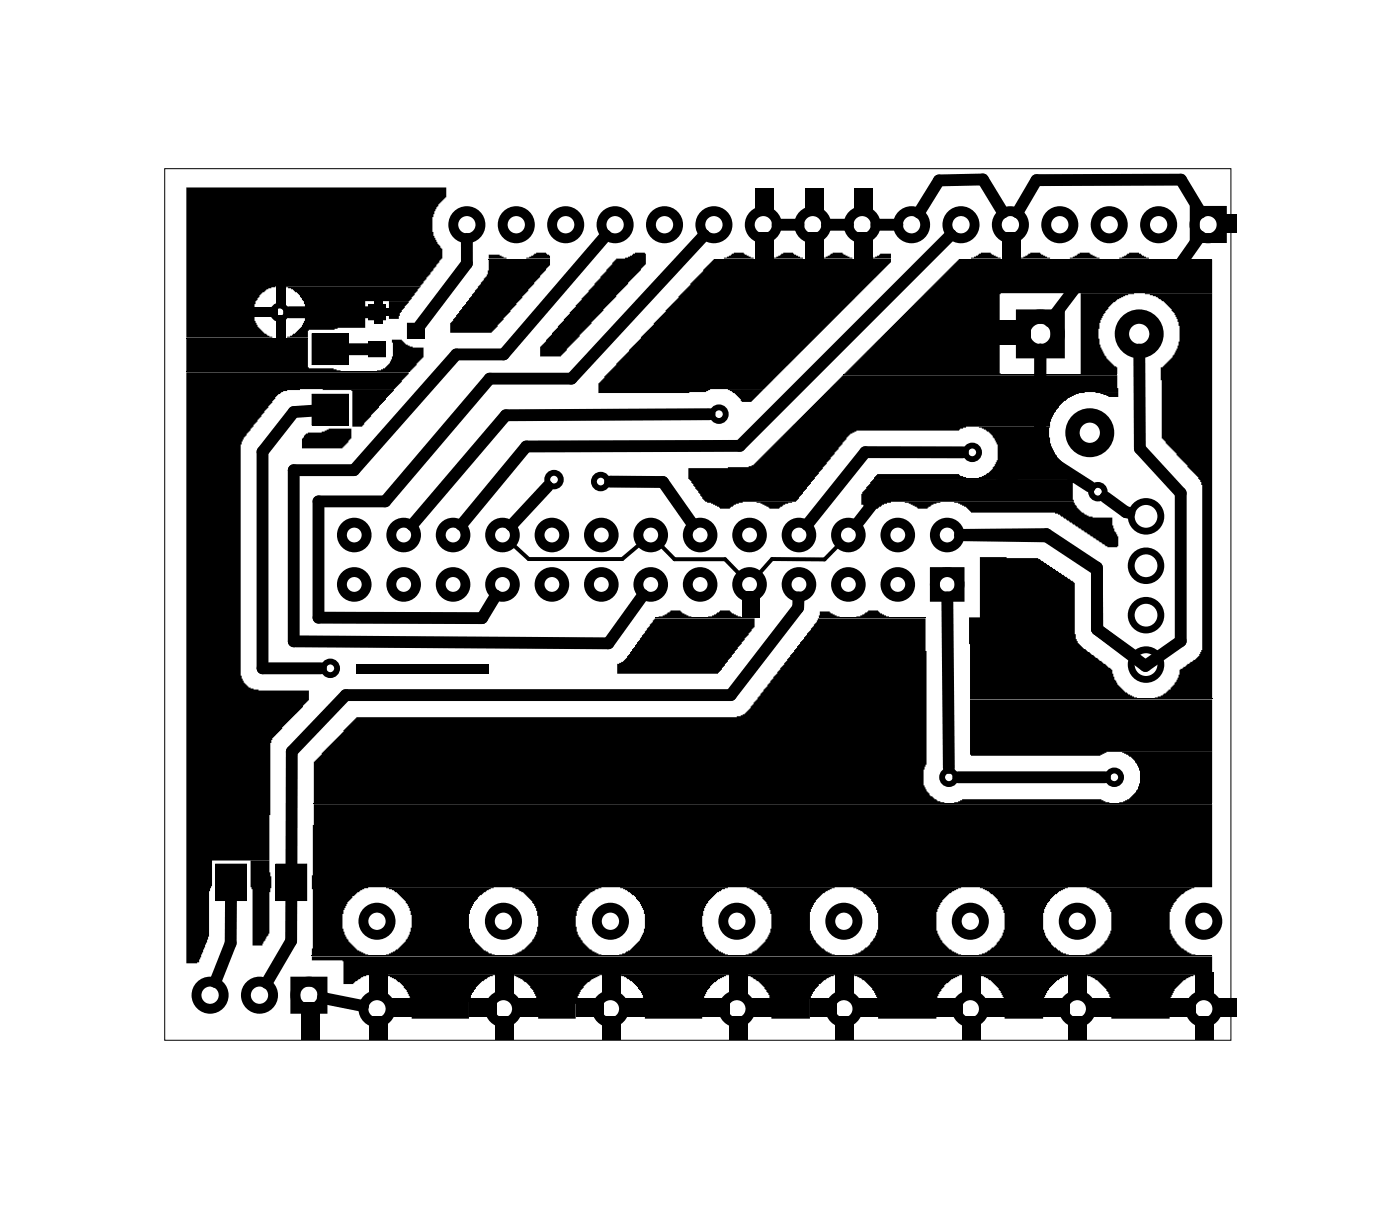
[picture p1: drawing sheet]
<svg xmlns="http://www.w3.org/2000/svg" width="72mm" height="62mm" viewBox="0 0 72 62" stroke-linecap="round" stroke-linejoin="round" font-family="sans-serif">
<g fill="none" stroke="#000" stroke-width=".05">
<path d="M8.5 8.7h54.8v44.8h-54.8zM9.6 17.4h6.2M9.6 19.1h11.5M25.1 13.3h3.2M36.7 13.3h9.1M43.4 19.3h14M49.3 13.3h13M33.7 31.8h5.1M42.1 31.8h5.5M44.9 24.6h10.3M49.9 35.9h12.4M16 49.1h46.3"/>
<path d="M16.1 41.3h46.2"/>
</g>
<g fill="#000">
<path d="M13.1 15.8h1.2v.5h-1.2zM14.2 14.6h.5v1.2h-.5zM14.2 16.2h.5v1.2h-.5zM9.6 17.4h6.2l.1 1.5h1.2l.4 .2h-7.9zM16 17.2h1.9v1.6h-1.9zM19.2 15.4h.5v.6h-.5zM19.2 16h.5v.6h-.5zM18.9 17.6h.9v.8h-.9zM18.9 15.7h.9v.8h-.9zM19.5 15.8h.6v.4h-.6zM16.6 20h3.6v.1l-.4 .4v.1l-.3 .3v.1l-.4 .3v.1l-.4 .3-.1 .2h-.5v-1.8zM20.1 17.5h.6l.2 .2 .3 .2h.6v.5l-.7 .7h-1.7l.4-.2 .3-.4z"/>
<path d="M20 15.5h1v.1l-.4 .5-.1 .3h-.5zM9.6 19.1h11.4v.1l-.7 .8h-4.9l-.8 .1-.4 .3-.2 .3-.4 .4v.1l-1.2 1.5v12l.1 .4 .3 .2 .2 .1 2.9 .1v.5l-1.9 1.9-.1 .3-.1 6h-2.9v1.4l-.2 .2v2.3l-.5 1.4h-.1h-.5zM14.6 14.7l7 .1-.5 .7h-2.3v1.3l-2.9 .2-.1 .4h-1l.4-.2 .3-.4 .2-.3v-.9l-.4-.6zM20.9 16.6h.9v.8h-.9zM9.6 9.6h13.3v.5l-.4 .4-.3 .7v.7l.3 .6 .2 .3v.5l-1.1 1.4h-7.4l-.4 .1-.4 .3-.3 .4v1l.1 .3 .4 .4 .4 .2h-4.4zM25.1 13.1h.6l.3 .2h-.9zM27.1 13.2h.1l.4-.2h.5l.2 .1v.2zM25.1 13.3h3.2v.3l-3 3.5h-2.2v-.5l1.9-2.4 .1-.3zM31.5 13.5l.2-.2h.4l.5-.3h.6v.6l-4.4 4.7h-1v-.5l1.5-1.7v-.1l.3-.2 .3-.5 .4-.3v-.1l.9-.9zM37.2 13.2h.2l.3-.2h.5l.1 .1 .4 .2zM37.4 20h1.8l-.6 .7h-.5l-.3-.5zM38.8 9.7h1v1.4h-1z"/>
<path d="M38.8 11.9h1v1.4h-1zM39.8 13.2l.3-.1 .2-.1h.5v.1l.5 .2zM41.4 9.7h.9v1.4h-.9zM41.4 11.9h.9v1.4h-.9zM42.3 13.2h.2l.3-.2h.5l.1 .1 .4 .2zM43.9 9.7h1v1.4h-1zM43.9 11.9h1v1.4h-1zM44.8 13.2h.2l.2-.2h.6v.3zM36.2 13.7l.5-.4h9.1v.2l-6.5 6.5h-2.8l-.2 .2h-.9h-4.6v-.5l3.4-3.7v-.1l.7-.6v-.1l.6-.5v-.1l.6-.6zM49.9 13.2h.3l.2-.2h.5l.1 .1 .4 .2zM51.5 11.9h1v1.4h-1zM51.4 16.5h1.6v1.2h-1.6z"/>
<path d="M52.5 13.2h.2l.3-.2h.5v.1l.5 .2zM55 13.2h.1l.4-.2h.5l.1 .1 .4 .2zM35.4 24.1h2l1.1-.1 .2-.1 4.6-4.6h14.1l.1 .9h-1.7l-.9 .3-.7 .7-.2 .5v.2h-4.3l-.3 .1-.1 .1h-5.3l-.5 .4v.1l-.2 .1v.1l-.2 .2v.1l-.2 .1v.2l-.2 .1v.1l-.2 .2v.1l-.2 .1v.1l-.2 .2v.1l-.2 .1v.1l-1 1.2h-2.7l-.5 .1-.2 .2h-.5v-.1l-.4-.2h-.2l-.3-.2-.6-.9-.1-.1zM55.6 15.1h2.7l-.5 .1-.6 .3-.4 .5-.3 .6v.8l.1 .5 .3 .5 .5 .5v.3h-1.8zM57.5 13.2l.4-.1 .1-.1h.6l.5 .3zM43.6 19l5.7-5.7h13v1.8h-10.9v4.1h-8zM58.9 15.1h3.4v20.8h-2.9l.4-.2 .3-.3h.1l.4-.6v-.4l.8-.5 .4-.5v-8.5l-.2-.4-1.9-2v-3.6h.1l.5-.5 .2-.5 .1-.3v-.9l-.2-.6-.6-.6-.4-.3zM62.6 11h1v1h-1zM16 20.3h1.9v1.6h-1.9zM15.7 22.3l.1-.1h.7l.4-.2h1.2v.5l-.5 .5h-2.1v-.5zM18.3 34.1h6.8v.5h-6.8zM33.9 31.7h.2l.4-.3h.5l.1 .1 .4 .2z"/>
<path d="M36.4 31.7l.3-.1 .3-.2h.5l.1 .1 .5 .2zM33.6 31.9l.1-.1h5.1v.4l-1.9 2.4h-5.2v-.5l.3-.1 .2-.2zM38.2 30.4h.8v1.3h-.8zM38.9 25.8h1.8l-.3 .1-.3 .2h-.5l-.1-.1zM42.1 31.4h.5l.1 .1 .5 .2h-1.1zM44 31.7l.3-.1 .3-.2h.5l.1 .1 .5 .2zM17.7 37.5l.6-.6h19.6l.4-.2 .3-.3 1.2-1.6 .2-.2 1.1-1.6 .9-1v-.2h5.6v7.5l-.1 .3v.8l.3 .5 .4 .3 .3 .1h-32.4v-2.2l1.6-1.5zM46.5 25.8h1.8l-.3 .1-.3 .2h-.5l-.1-.1zM45.1 24.4h4.2l.1 .1 .3 .1h-4.8zM50.4 28.6l3 .1 1.7 1.2 .1 .1v2.6l.2 .5 .3 .3 1.1 .7 .2 .2h.1l.3 .9 .4 .4 .6 .3h-8.5l-.1-4.2h.6zM50.3 21.9h3.7l-.1 .6 .1 .4 .3 .6 .3 .3 .6 .4v.4h-4.9l.5-.3 .5-.6v-.9l-.2-.3-.3-.3zM49.1 25.8h6.1l.4 .5 .4 .3h1.2v.4l.3 .6v.5h-.7l-2.6-1.8h-4.3l-.2-.3z"/>
<path d="M44.8 24.7l.1-.1h10.3l-.1 .2 .1 1h-9.4l-.5 .1-.2 .2h-.5v-.1l-.3-.1v-.5zM56.3 20.2h1.2v.2h-.5zM49.9 35.9h12.4v2.7h-5.4l-.3 .2h-6.7zM57.7 38.6h4.6v2.7h-4.8l.5-.2 .4-.4 .2-.4v-.7l-.2-.3-.3-.4zM11.1 44.4h1.6v1.9h-1.6zM12.9 44.2h.9v.6l.1 .2v.7l-.1 .2v2.1l-.3 .6h-.5v-2.9l-.1-.1zM14.2 44.4h1.6v1.9h-1.6zM15.5 51.5h.9v1.9h-.9zM19 50h.9v1.3h-.9zM19 52.2h.9v1.2h-.9zM19.9 51.3h1.4v1h-1.4zM19.8 45.6h5.6l-.7 .4-.3 .4-.3 .6v.7l.3 .7 .5 .5 .5 .2h-5.6l.7-.3 .4-.4 .3-.7v-.7l-.2-.5-.6-.6z"/>
<path d="M19.7 50.1h5.8l-.3 .1-.4 .2-.5 .6-.2 .5v.9h-2.9v-.9l-.3-.6-.6-.6zM24.1 51.3h1.4v1h-1.4zM25.5 50h.9v1.3h-.9zM25.5 52.2h.9v1.2h-.9zM26.4 51.3h1.4v1h-1.4zM26.3 45.6h4.6l-.5 .3-.5 .4-.3 .8v.5l.1 .5 .6 .7 .6 .3h-4.6l.7-.3 .4-.4 .3-.8v-.5l-.2-.6-.6-.6zM29.6 51.3h1.4v1h-1.4zM26.2 50.1h4.9h-.3l-.4 .2-.6 .6-.2 .7v.8h-1.9v-.9l-.3-.6-.5-.6zM31 50h.9v1.3h-.9zM31 52.2h.9v1.2h-.9zM31.9 51.3h1.4v1h-1.4zM31.9 45.6h5.5l-.5 .3-.5 .4-.3 .8v.5l.2 .6 .5 .6 .6 .3h-5.6l.6-.2 .5-.6 .3-.6v-.7l-.3-.6-.3-.4z"/>
<path d="M31.7 50.1h5.8h-.2l-.4 .2-.5 .6-.3 .6v.9h-2.9v-1l-.3-.5-.4-.5zM36.1 51.3h1.4v1h-1.4zM37.5 50h.9v1.3h-.9zM37.5 52.2h.9v1.2h-.9zM38.4 51.3h1.4v1h-1.4zM38.4 45.6h4.5l-.7 .4-.4 .4-.2 .5v.9l.2 .5 .4 .5 .7 .3h-4.6l.6-.2 .4-.5 .4-.7v-.7l-.3-.6-.3-.4zM41.6 51.3h1.4v1h-1.4zM38.2 50.1h4.9l-.4 .1-.4 .2-.5 .6-.2 .3v1.1h-1.9v-.9l-.2-.5-.5-.6zM43 50h.9v1.3h-.9zM43 52.2h.9v1.2h-.9zM43.9 51.3h1.3v1h-1.3zM43.9 45.6h5.5l-.7 .4-.4 .4-.2 .5v.9l.2 .5 .5 .5 .6 .3h-5.6l.4-.1 .5-.5 .4-.7v-.9l-.1-.4-.5-.5z"/>
<path d="M48.1 51.3h1.4v1h-1.4zM43.7 50.1h5.9h-.3l-.4 .2-.6 .7-.2 .3v1.1h-3v-1l-.2-.5-.5-.5zM49.5 50h.9v1.3h-.9zM49.5 52.2h.9v1.2h-.9zM50.4 51.3h1.3v1h-1.3zM50.4 45.6h4.5l-.7 .4-.4 .4-.2 .5v.9l.2 .4 .3 .4 .4 .4 .4 .1h-4.6l.8-.4 .4-.5 .1-.4v-.9l-.1-.4-.5-.5zM53.6 51.3h1.4v1h-1.4zM50.2 50.1h4.8l-.3 .1-.4 .2-.5 .5-.2 .5v1h-2v-1l-.2-.5-.5-.5zM54.9 50h1v1.3h-1zM54.9 52.2h1v1.2h-1zM49.1 41.2h.2l.2-.1h7.1l.4 .2zM55.9 51.3h1.3v1h-1.3z"/>
<path d="M55.9 45.6h5.5l-.7 .4-.4 .4-.2 .5v.9l.2 .4 .4 .6 .7 .3h-5.6l.7-.3 .4-.5 .2-.5v-.9l-.2-.5-.4-.5zM60.1 51.3h1.4v1h-1.4zM55.7 50.1h5.8l-.5 .2-.6 .5-.3 .6v1h-3v-1.1l-.1-.3-.6-.6zM16.1 41.3h46.2v4.3h-43.4l-.4 .2-.3 .3h-.1v.1l-.2 .2-.3 .6v.7l.2 .5 .6 .7 .5 .2h-2.9zM16 49.2h46.3v.9h-43.3l-.4 .1-.4 .4h-.5l-.1-1.2h-1.6zM61.4 50h1v1.3h-1zM61.4 52.2h1v1.2h-1zM62.4 51.3h1.2v1h-1.2z"/>
<path d="M16 17.1v1.7h1.9v-1.7zM16 17.2h1.9v1.6h-1.9z"/>
<path d="M18.9 17.5v.9h.9v-.9zM18.9 17.6h.9v.8h-.9z"/>
<path d="M18.9 15.6v.9h.9v-.9zM18.9 15.7h.9v.8h-.9z"/>
<path d="M20.9 16.6v.8h.9v-.8zM20.9 16.6h.9v.8h-.9z"/>
<path d="M16 20.2v1.7h1.9v-1.7zM16 20.3h1.9v1.6h-1.9z"/>
<path d="M11.1 44.4v1.9h1.6v-1.9zM11.1 44.4h1.6v1.9h-1.6z"/>
<path d="M14.2 44.4v1.9h1.6v-1.9zM14.2 44.4h1.6v1.9h-1.6z"/>
</g>
<g fill="#000">
<circle cx="21" cy="11.5" r=".95"/>
<circle cx="42.2" cy="15.2" r=".95"/>
<circle cx="49.5" cy="15.1" r=".95"/>
<circle cx="36.3" cy="33.1" r=".95"/>
</g>
<g fill="none" stroke="#000" stroke-width=".51">
<path d="M61.4 10.8h1.4v1.4h-1.4zM48.1 29.4h1.2v1.3h-1.2zM15.2 50.5h1.4v1.3h-1.4z"/>
<circle cx="24" cy="11.6" r=".7"/>
<circle cx="26.5" cy="11.6" r=".7"/>
<circle cx="29.1" cy="11.6" r=".7"/>
<circle cx="31.6" cy="11.6" r=".7"/>
<circle cx="34.2" cy="11.6" r=".7"/>
<circle cx="36.7" cy="11.6" r=".7"/>
<circle cx="39.2" cy="11.6" r=".7"/>
<circle cx="41.8" cy="11.6" r=".7"/>
<circle cx="44.3" cy="11.6" r=".7"/>
<circle cx="46.9" cy="11.6" r=".7"/>
<circle cx="49.4" cy="11.6" r=".7"/>
<circle cx="51.9" cy="11.6" r=".7"/>
<circle cx="54.5" cy="11.6" r=".7"/>
<circle cx="57" cy="11.6" r=".7"/>
<circle cx="59.6" cy="11.6" r=".7"/>
<circle cx="62.1" cy="11.6" r=".7"/>
<circle cx="18.2" cy="30" r=".64"/>
<circle cx="18.2" cy="27.5" r=".64"/>
<circle cx="20.8" cy="27.5" r=".64"/>
<circle cx="20.8" cy="30" r=".64"/>
<circle cx="23.3" cy="30" r=".64"/>
<circle cx="23.3" cy="27.5" r=".64"/>
<circle cx="25.8" cy="30" r=".64"/>
<circle cx="25.8" cy="27.5" r=".64"/>
<circle cx="28.4" cy="30" r=".64"/>
<circle cx="28.4" cy="27.5" r=".64"/>
<circle cx="30.9" cy="30" r=".64"/>
<circle cx="30.9" cy="27.5" r=".64"/>
<circle cx="33.5" cy="27.5" r=".64"/>
<circle cx="33.5" cy="30" r=".64"/>
<circle cx="36" cy="30" r=".64"/>
<circle cx="36" cy="27.5" r=".64"/>
<circle cx="38.5" cy="30" r=".64"/>
<circle cx="38.5" cy="27.5" r=".64"/>
<circle cx="41.1" cy="27.5" r=".64"/>
<circle cx="41.1" cy="30" r=".64"/>
<circle cx="43.6" cy="30" r=".64"/>
<circle cx="43.6" cy="27.5" r=".64"/>
<circle cx="46.2" cy="30" r=".64"/>
<circle cx="46.2" cy="27.5" r=".64"/>
<circle cx="48.7" cy="27.5" r=".64"/>
<circle cx="48.7" cy="30" r=".64"/>
<circle cx="10.8" cy="51.2" r=".7"/>
<circle cx="13.3" cy="51.2" r=".7"/>
<circle cx="15.9" cy="51.2" r=".7"/>
<circle cx="19.4" cy="47.4" r=".7"/>
<circle cx="19.4" cy="51.9" r=".7"/>
<circle cx="25.9" cy="47.4" r=".7"/>
<circle cx="25.9" cy="51.9" r=".7"/>
<circle cx="31.4" cy="47.4" r=".7"/>
<circle cx="31.4" cy="51.9" r=".7"/>
<circle cx="37.9" cy="47.4" r=".7"/>
<circle cx="37.9" cy="51.9" r=".7"/>
<circle cx="43.4" cy="47.4" r=".7"/>
<circle cx="43.4" cy="51.9" r=".7"/>
<circle cx="49.9" cy="47.4" r=".7"/>
<circle cx="49.9" cy="51.9" r=".7"/>
<circle cx="55.4" cy="47.4" r=".7"/>
<circle cx="55.4" cy="51.9" r=".7"/>
<circle cx="61.9" cy="47.4" r=".7"/>
<circle cx="61.9" cy="51.9" r=".7"/>
</g>
<g fill="none" stroke="#000" stroke-width=".74" stroke-linecap="butt">
<path d="M52.6 16.3h1.8v1.8h-1.8z"/>
<circle cx="53.5" cy="17.2" r=".89"/>
<circle cx="58.6" cy="17.2" r=".89"/>
<circle cx="56" cy="22.2" r=".89"/>
</g>
<g fill="none" stroke="#000" stroke-width=".35">
<circle cx="58.9" cy="34.2" r=".76"/>
<circle cx="58.9" cy="26.5" r=".76"/>
<circle cx="58.9" cy="29.1" r=".76"/>
<circle cx="58.9" cy="31.6" r=".76"/>
</g>
<g fill="none" stroke="#000" stroke-width=".3">
<circle cx="14.4" cy="16.1" r=".35"/>
<circle cx="17" cy="34.4" r=".35"/>
<circle cx="28.5" cy="24.7" r=".35"/>
<circle cx="30.9" cy="24.8" r=".35"/>
<circle cx="37" cy="21.3" r=".35"/>
<circle cx="48.8" cy="40" r=".35"/>
<circle cx="50" cy="23.3" r=".35"/>
<circle cx="56.4" cy="25.3" r=".35"/>
<circle cx="57.3" cy="40" r=".35"/>
</g>
<g fill="none" stroke="#000" stroke-width=".61">
<path d="M14.9 16.1h4.2M17.8 18h1.3M24 12.3v1.2l-2.4 3.2M31.1 12.1l-5.2 6.1h-2.4l-5.3 6h-3.1v8.8l16.2 .1 1.8-2.5M36.2 12.1l-6.8 7.4h-4.2l-5.4 6.3h-3.4v5.9l8.4 .1 .7-1.2M40 11.6h1.1M42.5 11.6h1.1M45 11.6h1.1M48.9 12.1l-10.9 10.8h-10.9l-3.4 4.1M51.6 10.9l-1.1-1.7-2.2 .1-1.1 1.6M52.3 10.9l1-1.6 7.4-.1 1 1.7M53.5 18v5.4"/>
<path d="M58.6 18v5.1l2.1 2.2v7.7l-1.8 1.2-2.5-1.8v-3.1l-2.6-1.7-4.4-.1M61.7 12.1l-1.2 1.7h-4.5l-2 2.7M16.2 21.1l-1.1 .1-1.6 2v11.2h3M28.2 25l-1.9 2M31.4 24.8h2.7l1.5 2.2M36.5 21.3h-10.5l-4.8 5.7M41 30.7v.5l-3.4 4.5h-19.8l-2.8 2.9v5.9M48.7 30.7l.1 8.8M49.3 40h7.5M49.4 27.5h4.4l2.6 1.7v3.1l1.8 1.4M49.5 23.3l-5-.1-3 3.8M53.5 23.4l-2.5 1.8h-5.6l-1.4 1.8"/>
<path d="M53.5 23.4l2.5 1.6M56.8 25.6l1.1 .7 .2 .1M11.9 46.2v2.3l-.8 2M15 46.2v2.2l-1.3 2.1M16.6 51.3l2.1 .4"/>
</g>
<path d="M33.1 27.8l-1.1 .9h-4.8l-1-.8M33.8 27.9l.9 .8h2.6l.9 1M43.2 27.9l-.8 .9-2.7-.1-.8 .9" fill="none" stroke="#000" stroke-width=".2"/>
</svg>
